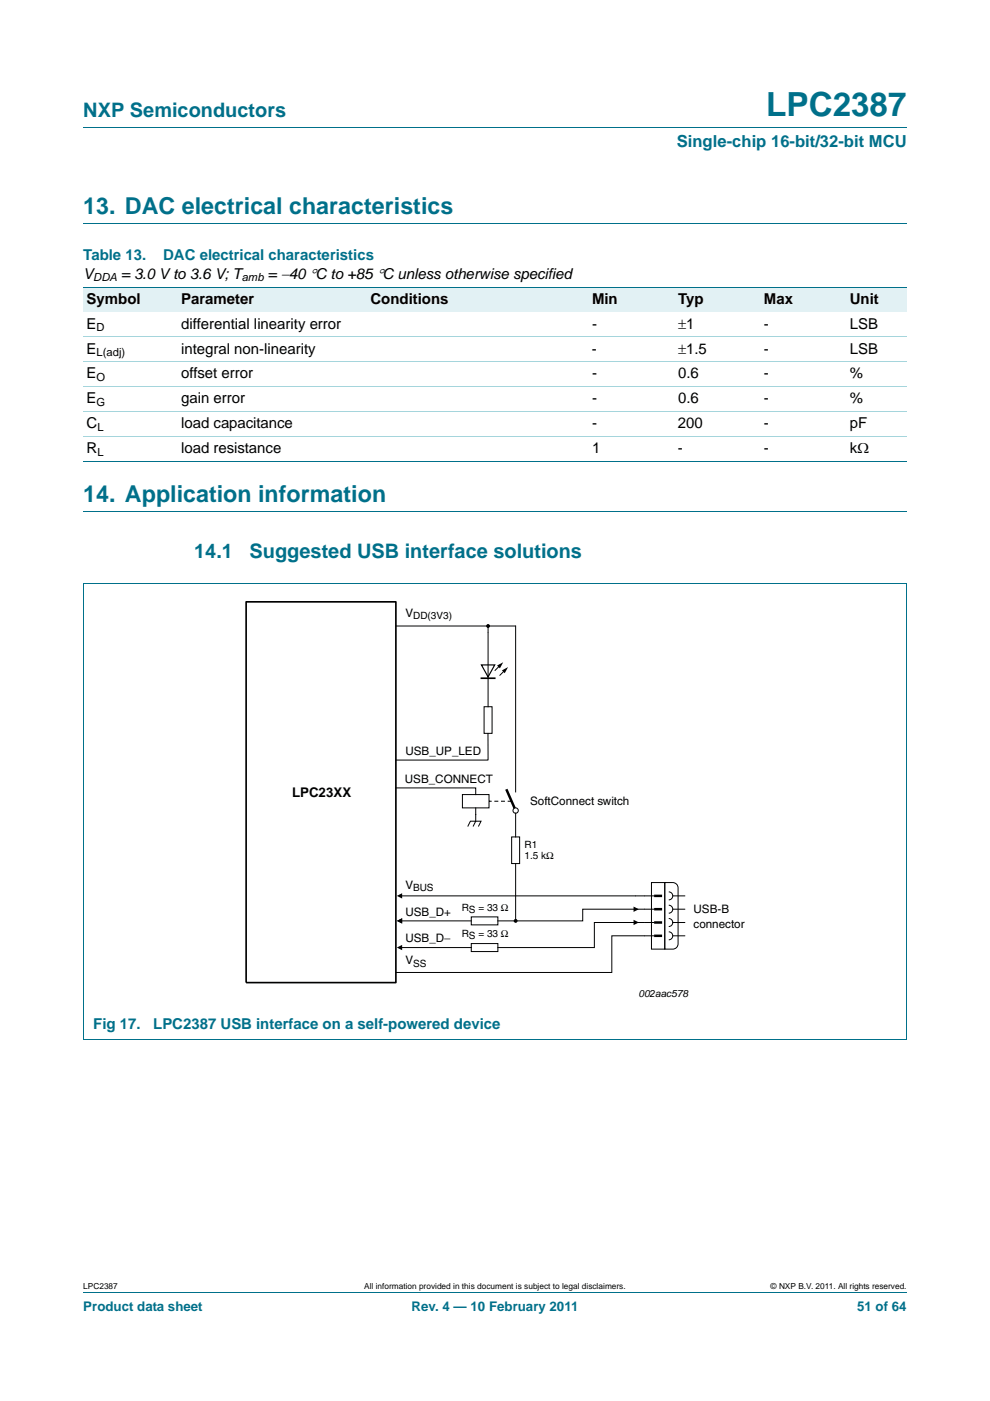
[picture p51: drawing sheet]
<svg xmlns="http://www.w3.org/2000/svg" width="210mm" height="297mm" viewBox="0 0 210 297" stroke-linecap="round" stroke-linejoin="round" font-family="sans-serif">
<defs><g id="words">
<text font-size="7" fill="#00708a" x="162.5" y="24.6">LPC2387</text>
<g font-size="4.9" fill="#00708a">
<text x="17.7" y="45.4">13. DAC electrical characteristics</text>
<text x="17.7" y="106.5">14. Application information</text>
</g>
<g font-size="4.2" fill="#00708a">
<text x="17.7" y="24.9">NXP Semiconductors</text>
<text x="41.2" y="118.3">14.1</text>
<text x="52.9" y="118.3">Suggested USB interface solutions</text>
</g>
<text font-size="3.5" fill="#00708a" x="143.5" y="31.1">Single-chip 16-bit/32-bit MCU</text>
<g font-size="3.2" fill="#00708a">
<text x="17.7" y="55.2">Table 13.</text>
<text x="34.6" y="55.2">DAC electrical characteristics</text>
<text x="19.8" y="218.2">Fig 17.</text>
<text x="32.5" y="218.2">LPC2387 USB interface on a self-powered device</text>
</g>
<g font-size="3.2">
<text x="17.7" y="59.1">V</text>
<text x="25.7" y="59.1">= 3.0 V to 3.6 V; T</text>
<text x="56.8" y="59.1">= −40 °C to +85 °C unless otherwise specified</text>
<text x="18.4" y="64.4">Symbol</text>
<text x="38.4" y="64.4">Parameter</text>
<text x="78.6" y="64.4">Conditions</text>
<text x="125.6" y="64.4">Min</text>
<text x="143.8" y="64.4">Typ</text>
<text x="162" y="64.4">Max</text>
<text x="180.3" y="64.4">Unit</text>
<text x="18.4" y="69.7">E</text>
<text x="38.4" y="69.7">differential linearity error</text>
<text x="125.6" y="69.7">-</text>
<text x="143.8" y="69.7">±1</text>
<text x="162" y="69.7">-</text>
<text x="180.3" y="69.7">LSB</text>
<text x="18.4" y="75">E</text>
<text x="38.4" y="75">integral non-linearity</text>
<text x="125.6" y="75">-</text>
<text x="143.8" y="75">±1.5</text>
<text x="162" y="75">-</text>
<text x="180.3" y="75">LSB</text>
<text x="18.4" y="80.2">E</text>
<text x="38.4" y="80.2">offset error</text>
<text x="125.6" y="80.2">-</text>
<text x="143.8" y="80.2">0.6</text>
<text x="162" y="80.2">-</text>
<text x="180.3" y="80.2">%</text>
<text x="18.4" y="85.5">E</text>
<text x="38.4" y="85.5">gain error</text>
<text x="125.6" y="85.5">-</text>
<text x="143.8" y="85.5">0.6</text>
<text x="162" y="85.5">-</text>
<text x="180.3" y="85.5">%</text>
<text x="18.4" y="90.8">C</text>
<text x="38.4" y="90.8">load capacitance</text>
<text x="125.6" y="90.8">-</text>
<text x="143.8" y="90.8">200</text>
<text x="162" y="90.8">-</text>
<text x="180.2" y="90.8">pF</text>
<text x="18.4" y="96.1">R</text>
<text x="38.4" y="96.1">load resistance</text>
<text x="125.6" y="96.1">1</text>
<text x="143.8" y="96.1">-</text>
<text x="162" y="96.1">-</text>
<text x="180.2" y="96.1">kΩ</text>
</g>
<text font-size="2.8" x="61.9" y="169">LPC23XX</text>
<g font-size="2.8" fill="#00708a">
<text x="17.7" y="277.9">Product data sheet</text>
<text x="87.3" y="277.9">Rev. 4 — 10 February 2011</text>
<text x="181.8" y="277.9">51 of 64</text>
</g>
<g font-size="2.5">
<text x="86" y="130.8">V</text>
<text x="86" y="160.1">USB_UP_LED</text>
<text x="85.9" y="165.9">USB_CONNECT</text>
<text x="112.4" y="170.6">SoftConnect switch</text>
<text x="86" y="188.4">V</text>
<text x="86" y="194.2">USB_D+</text>
<text x="147.1" y="193.7">USB-B</text>
<text x="147.1" y="196.7">connector</text>
<text x="86" y="199.8">USB_D−</text>
<text x="86" y="204.4">V</text>
</g>
<g font-size="2.4">
<text x="19.8" y="59.6">DDA</text>
<text x="51.3" y="59.6">amb</text>
<text x="20.5" y="70.2">D</text>
<text x="20.5" y="75.5">L(adj)</text>
<text x="20.5" y="80.8">O</text>
<text x="20.5" y="86.1">G</text>
<text x="20.7" y="91.4">L</text>
<text x="20.7" y="96.7">L</text>
</g>
<g font-size="2.1">
<text x="87.6" y="131.3">DD(3V3)</text>
<text x="111.3" y="179.8">R1</text>
<text x="111.3" y="182.2">1.5 kΩ</text>
<text x="87.6" y="188.9">BUS</text>
<text x="97.9" y="193.1">RS = 33 Ω</text>
<text x="97.9" y="198.6">RS = 33 Ω</text>
<text x="87.6" y="204.9">SS</text>
<text x="135.4" y="211.5">002aac578</text>
</g>
<g font-size="1.8">
<text x="17.7" y="273.3">LPC2387</text>
<text x="77.2" y="273.3">All information provided in this document is subject to legal disclaimers.</text>
<text x="163.5" y="273.3">© NXP B.V. 2011. All rights reserved.</text>
</g>
</g></defs>
<path d="M17.7 27h174.6M17.7 47.4h174.6M17.7 108.5h174.6M17.7 273.9h174.6" fill="none" stroke="#00708a" stroke-width=".21"/>
<g fill="#e2f1f4">
<path d="M17.7 60.9h20v5.2h-20z"/>
<path d="M37.7 60.9h40.2v5.2h-40.2z"/>
<path d="M77.9 60.9h34.1v5.2h-34.1z"/>
<path d="M112 60.9h31.1v5.2h-31.1z"/>
<path d="M143.1 60.9h18.2v5.2h-18.2z"/>
<path d="M161.3 60.9h18.3v5.2h-18.3z"/>
<path d="M179.6 60.9h12.7v5.2h-12.7z"/>
</g>
<path d="M17.7 60.9h174.6M17.7 97.9h174.6M17.6 123.6h174.7M17.7 123.7v96.6M192.3 123.7v96.6M17.6 220.3h174.7" fill="none" stroke="#00708a" stroke-width=".21"/>
<path d="M17.7 71.4h174.6M17.7 76.7h174.6M17.7 82h174.6M17.7 87.3h174.6M17.7 92.6h174.6" fill="none" stroke="#a5d5dc" stroke-width=".21"/>
<path d="M52.2 127.6h31.8v80.7h-31.8z" fill-rule="evenodd" fill="#fff" stroke="#000" stroke-width=".35"/>
<g fill="none" stroke="#000" stroke-width=".21">
<path d="M84 167.1h16.9v1.4M98.1 168.5h5.6v2.8h-5.6zM100.9 171.3v1.4M103.7 169.9h.6M104.9 169.9h.8M106.3 169.9h.8M107.7 169.9h.8M108.5 177.4h1.7v5.7h-1.7zM84.9 189.9h49.9M84.9 195.2h15.1M100 194.4h5.6v1.7h-5.6zM109.4 183.1v12.1"/>
<path d="M134.8 192.8h-11.2v2.4h-18M84 206.2h45.8"/>
</g>
<path d="M84.2 189.9l1.1-.5v1.1zM84.2 195.2l1.1-.5v1.1zM134.4 192.2l1.1 .6-1.1 .5zM134.4 195l1.1 .6-1.1 .5zM84.2 200.9l1.1-.6v1.2z" fill="#000"/>
<circle cx="109.4" cy="195.2" r=".28" fill="#000" stroke="#000" stroke-width=".25"/>
<path d="M107.4 167.3l2 4.6" fill="none" stroke="#000" stroke-width=".53"/>
<circle cx="109.4" cy="171.9" r=".56" fill="#fff" stroke="#000" stroke-width=".21"/>
<g fill="none" stroke="#000" stroke-width=".21">
<path d="M84 132.7h25.4v35.2M103.5 132.7v17.1M102.7 149.8h1.7v5.7h-1.7zM103.5 155.5v5.7h-19.5M106.1 141l-1.2 1.2M107.2 142l-1.2 1.2M99.2 175.2l.6-1.1h2.2l-.5 1.1M100.9 172.7v1.4l-.6 1.1M109.4 172.4v5M134.8 189.9h3.9M134.8 192.8h3.9M138.2 187.1h2.8v14.1h-2.8z"/>
<path d="M138.7 195.6h-12.6v5.3h-20.5M138.7 198.4h-8.9v7.8M141 187.1h1.7a1.13 1.13 0 0 1 1.1 1.2v11.8a1.13 1.13 0 0 1-1.1 1.1h-1.7zM141.8 191.9a.85 .85 0 0 1 .9 .9 .85 .85 0 0 1-.9 .8M141.8 194.7a.85 .85 0 0 1 .9 .9 .85 .85 0 0 1-.9 .8M141.8 189.1a.85 .85 0 0 1 .9 .8 .85 .85 0 0 1-.9 .9M141.8 197.6a.85 .85 0 0 1 .9 .8 .85 .85 0 0 1-.9 .9M142.7 189.9h2.5M142.7 192.8h2.5M142.7 195.6h2.5M142.7 198.4h2.5M84.9 200.9h15.1"/>
<path d="M100 200.1h5.6v1.6h-5.6z"/>
</g>
<path d="M138.7 192.8h1.7M138.7 195.6h1.7M138.7 189.9h1.7M138.7 198.4h1.7" fill="none" stroke="#000" stroke-width=".53"/>
<path d="M105.4 141.1l1.3-.7-.7 1.3zM106.5 142.1l1.3-.7-.7 1.3z" fill="#000"/>
<path d="M102.1 141h2.8l-1.4 2.5z" fill="none" stroke="#000" stroke-width=".25"/>
<path d="M102.1 143.8h2.8z" fill="#000" stroke="#000" stroke-width=".35"/>
<circle cx="103.5" cy="132.7" r=".28" fill="#000" stroke="#000" stroke-width=".25"/>
<use href="#words"/>
</svg>
